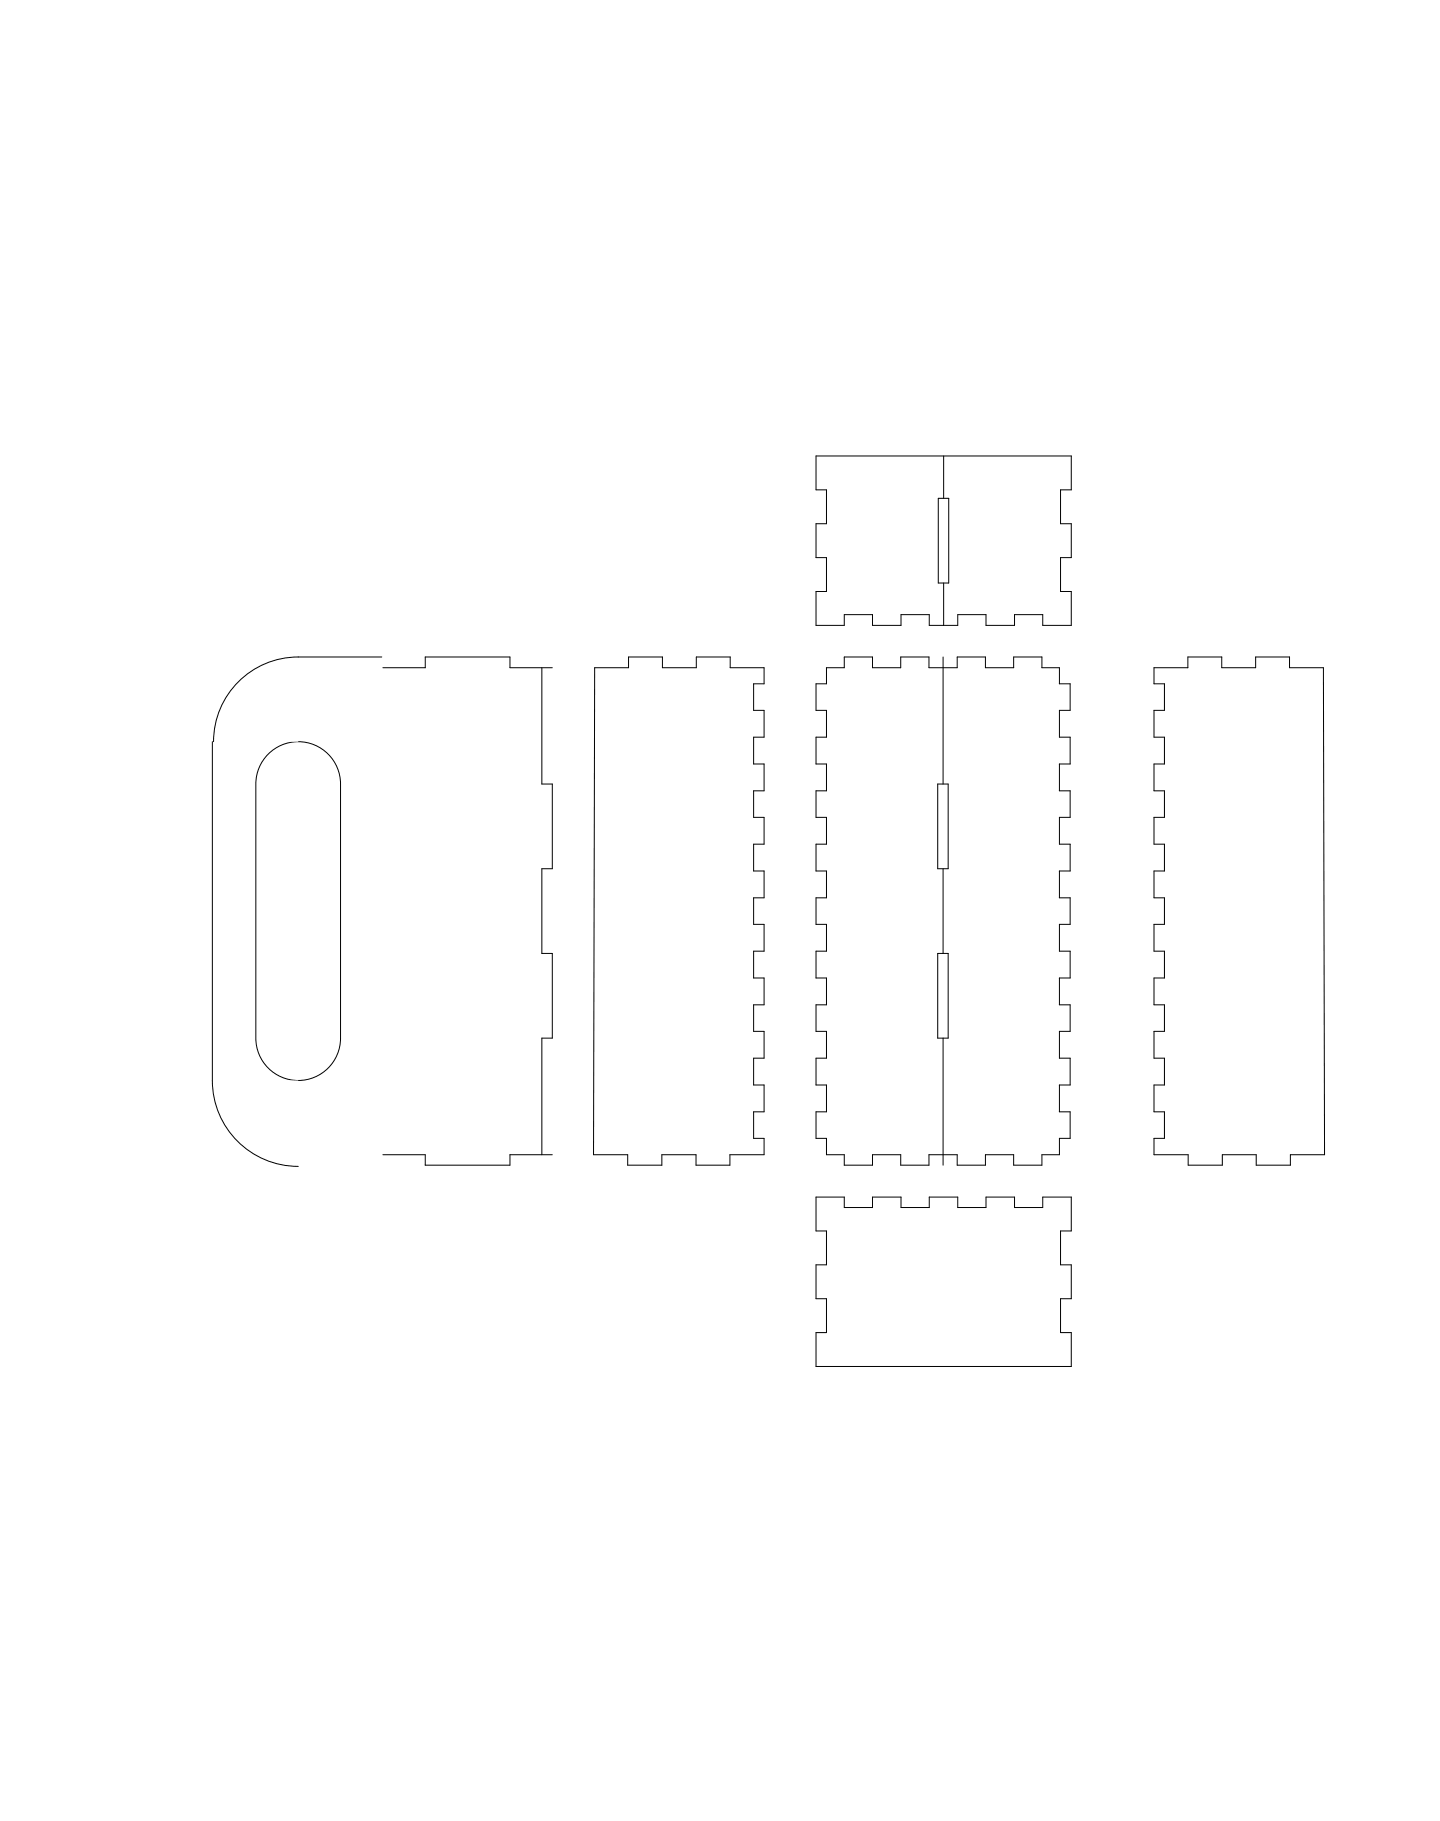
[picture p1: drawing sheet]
<svg xmlns="http://www.w3.org/2000/svg" width="432mm" height="546mm" viewBox="0 0 432 546" stroke-linecap="round" stroke-linejoin="round" font-family="sans-serif">
<path d="M63.7 222.4v101.6M80 226.6a12.7 12.7 0 0 1 14-3.3 12.7 12.7 0 0 1 8.1 11.8v76.2a12.7 12.7 0 0 1-12.7 12.7 12.7 12.7 0 0 1-12.7-12.7v-76.2a12.7 12.7 0 0 1 3.3-8.5z" fill="none" stroke="#000" stroke-width=".3"/>
<path d="M63.7 324h25.7v25.8a25.8 25.8 0 0 1-25.7-25.8z" fill="#fff"/>
<path d="M63.7 324a25.8 25.8 0 0 0 25.7 25.8" fill="none" stroke="#000" stroke-width=".3"/>
<path d="M71.5 204.5a25.3 25.3 0 0 1 17.9-7.5v25.4h-25.4a25.3 25.3 0 0 1 7.5-17.9z" fill="#fff"/>
<g fill="none" stroke="#000" stroke-width=".3">
<path d="M244.7 136.7h76.5v10.2h-3.2v10.2h3.2v10.1h-3.2v10.2h3.2v10.1h-8.5v-3.2h-8.5v3.2h-8.5v-3.2h-8.5v3.2h-8.6v-3.2h-8.4v3.2h-8.6v-3.2h-8.4v3.2h-8.5v-10.1h3.1v-10.2h-3.1v-10.1h3.1v-10.2h-3.1zM283 136.7v12.7M281.4 149.4h3.1v25.4h-3.1zM283 174.8v12.7M114.5 197h-25.1a25.4 25.4 0 0 0-25.4 25.4M282.8 197v38.1M114.8 200.2h12.7v-3.2h25.4v3.2h12.7M162.5 200.2v34.9h3.1v25.4h-3.1v25.4h3.1v25.4h-3.1v35M178.3 200.2h10.2v-3.2h10.1v3.2h10.2v-3.2h10.2v3.2h10.1v4.9h-3.1v7.9h3.1v8.1h-3.1v8h3.1v8.1h-3.1v7.9h3.1v8.1h-3.1v8h3.1v8h-3.1v8h3.1v8h-3.1v8.1h3.1v8h-3.1v8h3.1v8h-3.1v8.1h3.1v8h-3.1v8h3.1v4.9h-10.2v3.1h-10.2v-3.1h-10.2v3.1h-10.3v-3.1h-10.2zM247.8 200.2h5.4v-3.2h8.4v3.2h8.5v-3.2h8.5v3.2h8.4v-3.2h8.5v3.2h8.5v-3.2h8.4v3.2h5.3v4.9h3.2v7.9h-3.2v8.1h3.2v8h-3.2v8.1h3.2v7.9h-3.2v8.1h3.2v8h-3.2v8h3.2v8h-3.2v8h3.2v8.1h-3.2v8h3.2v8h-3.2v8h3.2v8.1h-3.2v8h3.2v8h-3.2v4.9h-5.3v3.1h-8.4v-3.1h-8.5v3.1h-8.5v-3.1h-8.4v3.1h-8.5v-3.1h-8.5v3.1h-8.4v-3.1h-5.4v-4.9h-3.1v-8h3.1v-8h-3.1v-8.1h3.1v-8h-3.1v-8h3.1v-8h-3.1v-8.1h3.1v-8h-3.1v-8h3.1v-8h-3.1v-8h3.1v-8.1h-3.1v-7.9h3.1v-8.1h-3.1v-8h3.1v-8.1h-3.1v-7.9h3.1zM346 200.2h10.2v-3.2h10.2v3.2h10.1v-3.2h10.2v3.2h10.1l.4 146.1h-10.3v3.1h-10.2v-3.1h-10.2v3.1h-10.2v-3.1h-10.3v-4.9h3.2v-8h-3.2v-8h3.2v-8.1h-3.2v-8h3.2v-8h-3.2v-8h3.2v-8.1h-3.2v-8h3.2v-8h-3.2v-8h3.2v-8h-3.2v-8.1h3.2v-7.9h-3.2v-8.1h3.2v-8h-3.2v-8.1h3.2v-7.9h-3.2zM281.2 235.1h3.1v25.4h-3.1z"/>
<path d="M282.8 260.5v25.4M281.2 285.9h3.1v25.4h-3.1zM282.8 311.3v38.1M114.8 346.3h12.7v3.1h25.4v-3.1h12.7M244.7 359h8.5v3.1h8.4v-3.1h8.6v3.1h8.4v-3.1h8.6v3.1h8.5v-3.1h8.5v3.1h8.5v-3.1h8.5v10.2h-3.2v10.1h3.2v10.2h-3.2v10.1h3.2v10.2h-76.5v-10.2h3.1v-10.1h-3.1v-10.2h3.1v-10.1h-3.1z"/>
</g>
</svg>
